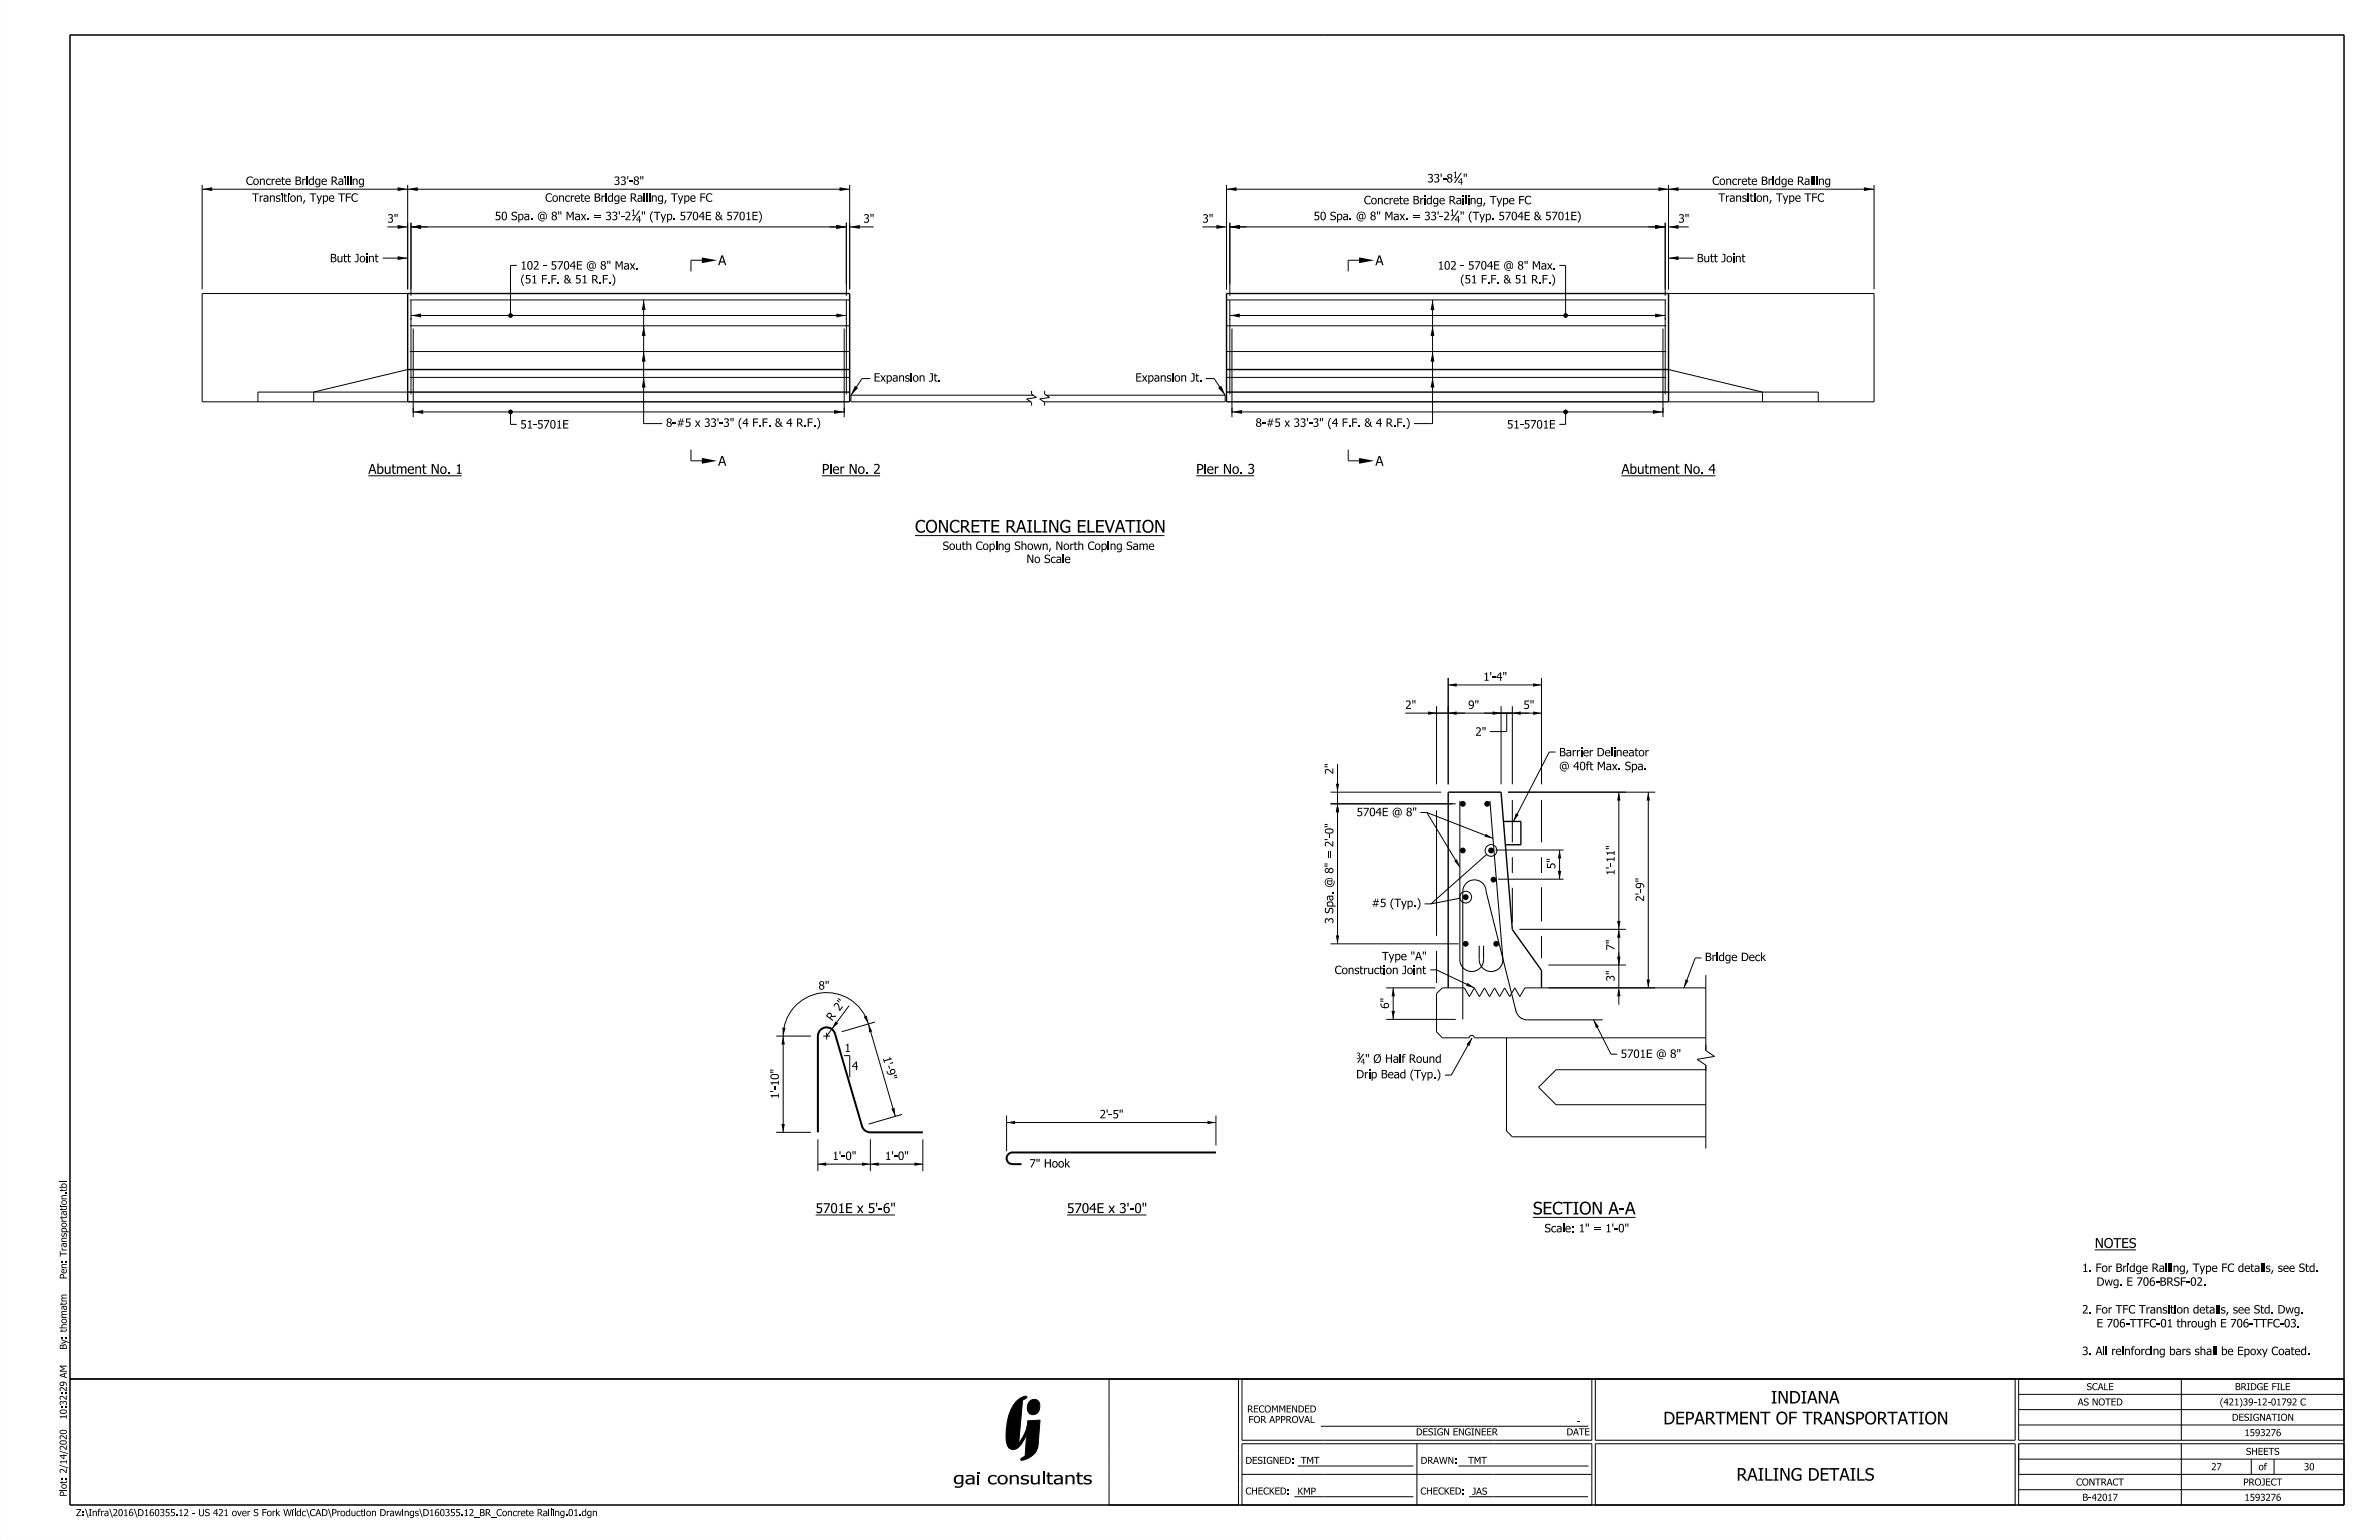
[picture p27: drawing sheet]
<svg xmlns="http://www.w3.org/2000/svg" width="864mm" height="559mm" viewBox="0 0 864 559" stroke-linecap="round" stroke-linejoin="round" font-family="sans-serif">
<defs><g id="words">
<g font-size="4.6">
<text x="332.2" y="193.3">CONCRETE RAILING ELEVATION</text>
<text x="556.4" y="440.7">SECTION A-A</text>
<text x="642.9" y="509.3">INDIANA</text>
<text x="603.8" y="516.8">DEPARTMENT OF TRANSPORTATION</text>
<text x="630.4" y="537.3">RAILING DETAILS</text>
</g>
<text font-size="4.5" x="346" y="538.6">gai consultants</text>
<g font-size="3.6">
<text x="260.7" y="96.2">A</text>
<text x="499.3" y="96.2">A</text>
<text x="133.7" y="171.9">Abutment No. 1</text>
<text x="260.7" y="169">A</text>
<text x="298.3" y="171.9">Pier No. 2</text>
<text x="434.2" y="171.9">Pier No. 3</text>
<text x="499.3" y="169">A</text>
<text x="588.6" y="171.9">Abutment No. 4</text>
<text x="296.1" y="440.2">5701E x 5'-6&quot;</text>
<text x="387.3" y="440.2">5704E x 3'-0&quot;</text>
<text x="760.4" y="452.8">NOTES</text>
</g>
<g font-size="3">
<text x="89.3" y="67.1">Concrete Bridge Railing</text>
<text x="222.9" y="67.1">33'-8&quot;</text>
<text x="518.1" y="66.2">33'-8</text>
<text x="621.6" y="67.1">Concrete Bridge Railing</text>
<text x="91.5" y="73.2">Transition, Type TFC</text>
<text x="197.9" y="73.2">Concrete Bridge Railing, Type FC</text>
<text x="495.1" y="74.1">Concrete Bridge Railing, Type FC</text>
<text x="623.8" y="73.2">Transition, Type TFC</text>
<text x="179.6" y="79.9">50 Spa. @ 8&quot; Max. = 33'-2</text>
<text x="232.7" y="79.9">&quot; (Typ. 5704E &amp; 5701E)</text>
<text x="476.9" y="79.9">50 Spa. @ 8&quot; Max. = 33'-2</text>
<text x="530" y="79.9">&quot; (Typ. 5704E &amp; 5701E)</text>
<text x="119.8" y="95.2">Butt Joint</text>
<text x="616" y="95.2">Butt Joint</text>
<text x="188.9" y="97.8">102 - 5704E @ 8&quot; Max.</text>
<text x="521.9" y="97.8">102 - 5704E @ 8&quot; Max.</text>
<text x="188.9" y="102.9">(51 F.F. &amp; 51 R.F.)</text>
<text x="530.1" y="102.9">(51 F.F. &amp; 51 R.F.)</text>
<text x="317.2" y="138.5">Expansion Jt.</text>
<text x="412.1" y="138.5">Expansion Jt.</text>
<text x="188.9" y="155.5">51-5701E</text>
<text x="241.8" y="154.9">8-#5 x 33'-3&quot; (4 F.F. &amp; 4 R.F.)</text>
<text x="455.8" y="154.9">8-#5 x 33'-3&quot; (4 F.F. &amp; 4 R.F.)</text>
<text x="547.1" y="155.5">51-5701E</text>
<text x="342.2" y="199.6">South Coping Shown, North Coping Same</text>
<text x="372.6" y="204.3">No Scale</text>
<text x="538.4" y="247">1'-4&quot;</text>
<text x="533" y="257.3">9&quot;</text>
<text x="566" y="274.4">Barrier Delineator</text>
<text x="566" y="279.5">@ 40ft Max. Spa.</text>
<text x="492.5" y="296.2">5704E @ 8&quot;</text>
<text x="484" y="304.2" transform="rotate(-90 484 304.2)">- &quot;</text>
<text x="586.1" y="317.7" transform="rotate(-90 586.1 317.7)">1'11&quot;</text>
<text x="586.1" y="314.5" transform="rotate(-90 586.1 314.5)">-</text>
<text x="596.8" y="324" transform="rotate(-90 596.8 324)">- &quot;</text>
<text x="497.9" y="329.1">#5 (Typ.)</text>
<text x="484" y="335.2" transform="rotate(-90 484 335.2)">3 Spa.@ 8&quot;= 2'0</text>
<text x="484.5" y="353.5">Construction Joint</text>
<text x="501.7" y="348.4">Type &quot;A&quot;</text>
<text x="618.9" y="348.7">Bridge Deck</text>
<text x="297.1" y="359.1">8&quot;</text>
<text x="302.1" y="370.7" transform="rotate(-54 302.1 370.7)">R</text>
<text x="304.8" y="367" transform="rotate(-54 304.8 367)">2 &quot;</text>
<text x="504.2" y="366" transform="rotate(-90 504.2 366)">6&quot;</text>
<text x="306.6" y="381.7">1</text>
<text x="320.4" y="383.8" transform="rotate(74 320.4 383.8)">1 '-9 &quot;</text>
<text x="588.3" y="383.9">5701E @ 8&quot;</text>
<text x="309.3" y="388.2">4</text>
<text x="495.5" y="385.6">&quot; Ø Half Round</text>
<text x="282.8" y="395.6" transform="rotate(-90 282.8 395.6)">-</text>
<text x="492.3" y="391.3">Drip Bead (Typ.)</text>
<text x="282.8" y="398.8" transform="rotate(-90 282.8 398.8)">1'10&quot;</text>
<text x="399.2" y="405.8">2'-5&quot;</text>
<text x="302.2" y="420.9">1'-0&quot;</text>
<text x="321.3" y="420.9">1'-0&quot;</text>
<text x="373.7" y="423.6">7&quot; Hook</text>
<text x="560.7" y="447.2">Scale: 1&quot; = 1'-0&quot;</text>
<text x="755.8" y="461.5">1. For Bridge Railing, Type FC details, see Std.</text>
<text x="760.4" y="466.6">Dwg. E 706-BRSF-02.</text>
<text x="755.8" y="476.6">2. For TFC Transition details, see Std. Dwg.</text>
<text x="760.4" y="481.7">E 706-TTFC-01 through E 706-TTFC-03.</text>
<text x="755.8" y="491.7">3. All reinforcing bars shall be Epoxy Coated.</text>
</g>
<g font-size="2.5">
<text x="24.2" y="432.4" transform="rotate(-90 24.2 432.4)">t l</text>
<text x="24.2" y="442.3" transform="rotate(-90 24.2 442.3)">t to</text>
<text x="24.2" y="447.4" transform="rotate(-90 24.2 447.4)">pora in.b</text>
<text x="24.2" y="452.7" transform="rotate(-90 24.2 452.7)">a</text>
<text x="24.2" y="464.1" transform="rotate(-90 24.2 464.1)">Pen:Tr ns</text>
<text x="24.2" y="472.5" transform="rotate(-90 24.2 472.5)">m</text>
<text x="24.2" y="489.7" transform="rotate(-90 24.2 489.7)">By:t omat</text>
<text x="24.2" y="505" transform="rotate(-90 24.2 505)">2</text>
<text x="754.3" y="510">AS NOTED</text>
<text x="757.5" y="504.4">SCALE</text>
<text x="805.8" y="510">(421)39-12-01792 C</text>
<text x="811.3" y="504.4">BRIDGE FILE</text>
<text x="24.2" y="515.1" transform="rotate(-90 24.2 515.1)">10: 2: 9 AM</text>
<text x="24.2" y="510" transform="rotate(-90 24.2 510)">3</text>
<text x="452.8" y="512.5">RECOMMENDED</text>
<text x="810.2" y="515.5">DESIGNATION</text>
<text x="453.2" y="516.3">FOR APPROVAL</text>
<text x="514" y="520.8">DESIGN ENGINEER</text>
<text x="568.7" y="520.8">DATE</text>
<text x="572.2" y="516.8">-</text>
<text x="814.8" y="521.1">1593276</text>
<text x="24.2" y="526.3" transform="rotate(-90 24.2 526.3)">2</text>
<text x="815.3" y="527.9">SHEETS</text>
<text x="24.2" y="531.4" transform="rotate(-90 24.2 531.4)">1</text>
<text x="452.1" y="531.2">DESIGNED: NRT</text>
<text x="472.2" y="531.2">TMT</text>
<text x="515.7" y="531.2">DRAWN:</text>
<text x="533" y="531.2">TMT</text>
<text x="802.7" y="533.5">27</text>
<text x="819.9" y="533.5">of</text>
<text x="836.4" y="533.5">30</text>
<text x="753.6" y="539">CONTRACT</text>
<text x="814.3" y="539">PROJECT</text>
<text x="24.2" y="543.1" transform="rotate(-90 24.2 543.1)">Plt</text>
<text x="24.2" y="540.3" transform="rotate(-90 24.2 540.3)">o :2/ 4/ 020</text>
<text x="452.1" y="542.3">CHECKED: KMP</text>
<text x="515.6" y="542.3">CHECKED: KMP</text>
<text x="534.4" y="542.4">JAS</text>
<text x="756" y="544.6">B-42017</text>
<text x="814.8" y="544.6">1593276</text>
<text x="27.6" y="550.1">Z:\Infra\2016\D160355.12 - US 421 over S Fork Wildc\CAD\Production Drawings\D160355.12_BR_Concrete Railing.01.dgn</text>
</g>
<g font-size="2.4">
<text x="527.4" y="64.7">1</text>
<text x="529.2" y="67.1">4</text>
<text x="229.1" y="78.4">1</text>
<text x="230.9" y="80.8">4</text>
<text x="526.3" y="78.4">1</text>
<text x="528.1" y="80.8">4</text>
</g>
<g font-size="2.1">
<text x="492.3" y="384.1">3</text>
<text x="493.9" y="386.3">4</text>
</g>
</g></defs>
<g fill="none" stroke="#000" stroke-width=".36">
<path d="M471.1 12.7h379.8v533.4h-825.5v-18.7M471.1 12.7h-445.7v514.7M471.1 12.7h-445.7v487.7M542.2 12.7h308.7v487.7h-825.5M73.4 67.1v37.9M73.4 68.7h235M148 67.1v37.9M232.1 76.4l-2.4 3.7M308.4 67.1v37.9M445.2 67.1v37.9M445.2 68.7h235.1M529.3 76.4l-2.4 3.7"/>
<path d="M530.5 62.7l-2.5 3.7M605.7 67.1v37.9M680.3 67.1v37.9M138.9 93.7h9.1M140.7 82.3h7.3M149.2 80.8v26.5M149.2 82.3h158M187.6 96.3h-2.3v18.2M254.9 94.4h-4.1v4.1M307.2 80.8v26.5M308.4 82.3h8.8M436.5 82.3h8.7"/>
<path d="M446.4 82.3h158.1M446.4 80.8v26.5M493.5 94.4h-4.1v4.1M566.1 96.3h2.2v18.2M604.5 80.8v26.5M605.7 82.3h7.3M605.7 93.7h9.1M148 106.5h-74.6v39.3h74.6M148.8 108.8h159.6M148.8 118.2h159.6M149.2 108.9v34.2M149.2 114.5h158"/>
<path d="M150 119.2v32.2M233.6 108.8v44.9h6.8M233.6 118.2v2.2M306.5 119.2v32.2M307.2 108.9v34.2M445.2 118.2h159.7M445.2 108.8h159.7M446.4 108.9v34.2M446.4 114.5h158.1M447.2 119.2v32.2M520 108.8v44.9h-6.7M520 118.2v2.2"/>
<path d="M603.7 119.2v32.2M604.5 108.9v34.2M605.7 106.5h74.6v39.3h-74.6M148 134.1l-34.1 8.2v3.5M148.8 136.9h159.6M148.8 127.6h159.6M233.6 127.6v3.7M233.6 136.9v2.3M315.9 137.4h-3l-4 6M437.7 137.4h3.1l3.9 6M445.2 136.9h159.7M445.2 127.6h159.7"/>
<path d="M520 127.6v3.7M520 136.9v2.3M605.7 134.1l34.1 8.2v3.5M148 142.3h-54.4v3.5M150 149.5h156.5M185.3 149.5v4.5h2.3M308.9 143.4v2.4h65.3M308.9 143.4h66.2M374.5 141.8v1.2l1.7 1.2-3.5 .6 1.8 1.2v1.2M379.2 141.8v1.2l1.8 1.2-3.6 .6 1.8 1.2v1.2M379.8 143.4h64.9M444.7 143.4v2.4h-65.8"/>
<path d="M447.2 149.5h156.5M568.3 149.5v4.5h-2.2M605.7 142.3h54.3v3.5M133.7 172.6h33.9M250.8 163.2v4h4.1M298.3 172.6h21.2M434.2 172.6h21.1M489.4 163.2v4h4.1M588.6 172.6h34.1M332.1 194.3h90.6M510.1 258.8h49.5M521.5 256.2v28.4"/>
<path d="M525.7 246v38.6M525.7 248.5h33.9M544.9 256.2v28.4M546.9 258.8v6.7h-6.1M549 256.2v28.4M559.6 246v38.6M485.5 277.2v65.3M564.7 272.9h-2.3l-13 25.2M483 287.4h40.2M483 291.7h45.5M515.7 294.8h2.2M517.9 294.8l12 19.9"/>
<path d="M517.9 294.8l24.1 9.4M521.5 294v45.6M547.4 287.4h53.5M549 290.3v15.4M559.6 290.3v15.3M587.7 287.4v71.1M598.3 287.4v71.1M539.7 310l-20.2 18M542.9 308.4h24.7M543.8 319h23.8M549 311v5.8M559.6 311v5.8"/>
<path d="M566.1 308.4v10.6M517.2 328h2.3M530 325.9l-10.5 2.1M549 322.2v12.6M551.5 337.2h38.7M559.6 321.9v12.4M559.6 339.6v8.1M483 342.5h46.5M503.2 358.5h17.9M505.7 358.5v11.4M519.2 351.9h2.3l13.7 6.6M521.5 345.1v11.6"/>
<path d="M535.2 358.5l-1.8 3.1-1.8-3.1h-8l-2.1 2v13.9l2.1 2.2h9.8a.92 .92 0 0 1 .9-.9 .92 .92 0 0 1 .9 .9h84M535.2 358.5l1.8 3.1 1.9-3.1 1.8 3.1 1.8-3.1 1.9 3.1 1.8-3.1 1.8 3.1 1.9-3.1 1.8 3.1 1.8-3.1h65.7M562.1 350.2h28.1M587.7 359v5.6M617.7 347.6h-2.3l-4.1 10.9M619.2 353.8v27.4l3.2 2.1-6.3 1.1 3.1 2.1v30.2M281.8 376h12.6M298.8 376h2.5M300.1 374.8v2.4M308.2 364.9l-8.1 11.1M317.7 370.8l-12.1 3.6M503.2 369.9h25.3"/>
<path d="M534.4 376.6l-7.6 13.5h-2.3M546.9 376.5v33.9l2.1 2.1h70.2M578.5 370.1l6.3 12.4h2.3M306.4 383h2.1v7.9M495 382.4l-2.1 3.2M619.2 388.2h-54.3l-6.4 6.3 6.4 6.4h54.3M281.8 410.9h12.6M296.9 413.4v11.6M315.9 413.4v11.6M325 405.1l-9.8-33.6a15.8 15.8 0 0 0-17.3-11.2 15.8 15.8 0 0 0-13.6 15.7v34.9M327.4 404.4l-12.1 3.5M335 413.4v11.6"/>
<path d="M365.4 407.3h76M365.4 404.8v13M441.4 404.8v10.8M21.6 428.9h2.6M296.9 422.4h38.1M296.1 440.9h28.8M387.3 440.9h28.8M556.4 441.7h37.3M760.4 453.5h15M763.7 488.5v3.2M25.4 500.4h.1M369.1 508.4l1.4-1.1a1.79 1.79 0 0 1 2.3-.4l-1.6 1.2-1.4 15.3a12.8 12.8 0 0 0 3.3-7.9l4.4-.2-.7 9.1a6.6 6.6 0 0 1-6.2 5.4 1.07 1.07 0 0 1 1-1.1l.5-.4 .7-7.6-2.1 3.3a2.84 2.84 0 0 1-4.7 1 17 17 0 0 1 .1-10.9l1.1-3z"/>
<path d="M373.9 508.3a2.19 2.19 0 0 1 2.8-.2 2.19 2.19 0 0 1 .7 2.7 2.32 2.32 0 0 1-2.7 2.5 2.32 2.32 0 0 1-1.7-3.3zM402.6 500.4h47v45.7h-47zM479.5 517.5h97.1M542.2 500.4h35.6v22.2h-127v-22.2h20.3h-445.7v27M579.1 500.4h152.4v22.2h-152.4zM732.8 511.5h118.1M732.8 506h118.1M732.8 517.1h118.1M732.8 500.4h118.1v22.2h-118.1zM791.8 500.4v22.2M450.8 535h127.1M471.1 532h42"/>
<path d="M514.3 523.9v22.2M529.4 532h47.2M579.1 523.9h152.4v22.2h-152.4zM732.8 523.9h118.1v22.2h-118.1zM732.8 523.9v11.1h118.1M732.8 529.4h118.1M791.8 523.9v22.2M817.2 529.4v5.6M825.5 529.4v5.6M21.6 540.7h2.6M107.2 547.5v2.6M200.1 547.5v2.6"/>
<path d="M471.1 543.1h42M533.3 543.1h43.2M577.8 546.1l.1-22.2h-127.1v22.2h20.3M732.8 540.6h118.1"/>
<circle cx="541.3" cy="308.6" r="2.12"/>
<circle cx="532.1" cy="325.5" r="2.14"/>
</g>
<g fill="#000">
<path d="M73.4 68.7l3.6-.8v1.4zM144.4 67.9l3.6 .8-3.6 .6zM148 68.7l3.7-.8v1.4zM304.8 67.9l3.6 .8-3.6 .6zM445.2 68.7l3.7-.8v1.4zM602 67.9l3.7 .8-3.7 .6zM605.7 68.7l3.6-.8v1.4zM676.6 67.9l3.7 .8-3.7 .6zM144.4 81.6l3.6 .7-3.6 .7zM144.4 93l3.6 .7-3.6 .7zM149.2 82.3l3.7-.7v1.4zM254.8 93.4l5.5 1-5.5 1.1z"/>
<path d="M303.6 81.6l3.6 .7-3.6 .7zM308.4 82.3l3.7-.7v1.4zM441.6 81.6l3.6 .7-3.6 .7zM446.4 82.3l3.7-.7v1.4zM493.4 93.4l5.5 1-5.5 1.1zM600.8 81.6l3.7 .7-3.7 .7zM605.7 82.3l3.6-.7v1.4zM605.7 93.7l3.6-.7v1.4zM149.2 114.5l3.7-.7v1.4zM233.6 108.8l.8 3.7h-1.4zM303.6 113.8l3.6 .7-3.6 .7zM446.4 114.5l3.7-.7v1.4z"/>
<path d="M520 108.8l.7 3.7h-1.4zM600.8 113.8l3.7 .7-3.7 .7zM233.6 118.2l.8 3.7h-1.4zM233.6 127.6l.8 3.6h-1.4zM442.2 140.8l1.1-.8 1.4 3.4zM520 118.2l.7 3.7h-1.4zM520 127.6l.7 3.6h-1.4zM150 149.5l3.6-.7v1.4zM233.6 136.9l.8 3.7h-1.4zM302.8 148.8l3.7 .7-3.7 .7zM310.3 140l1.2 .8-2.6 2.6zM447.2 149.5l3.7-.7v1.4z"/>
<path d="M520 136.9l.7 3.7h-1.4zM600 148.8l3.7 .7-3.7 .7zM254.8 166.2l5.5 1-5.5 1.1zM493.4 166.2l5.5 1-5.5 1.1zM518.4 258.2l3.1 .6-3.1 .6zM525.7 248.5l3.1-.6v1.3zM525.7 258.8l3.1-.6v1.2zM541.8 258.2l3.1 .6-3.1 .6zM549 258.8l3.1-.6v1.2zM556.5 258.2l3.1 .6-3.1 .6zM556.5 247.9l3.1 .6-3.1 .7zM485.5 291.7l.6 3h-1.2z"/>
<path d="M484.9 284.4h1.2l-.6 3zM550.2 295.1l1.1 .6-1.9 2.4zM587.7 287.4l.6 3.1h-1.3zM598.3 287.4l.6 3.1h-1.2zM527.9 312.4l1-.6 1 2.9zM539.4 302.5l2.6 1.7-3.1-.5zM566.1 308.4l.6 3.1h-1.2zM565.5 316h1.2l-.6 3zM484.9 339.4h1.2l-.6 3.1zM587 334.2h1.3l-.6 3zM532.7 356.6l2.5 1.9-3-.8zM587 347.1h1.3l-.6 3.1z"/>
<path d="M587.7 337.2l.6 3.1h-1.3zM597.7 355.4h1.2l-.6 3.1zM611.8 355.4l1.2 .4-1.7 2.7zM284.3 376l.6 3h-1.2zM284 372.9l1.2 .1-.9 3zM303.3 370.6l1 .7-2.4 2.1zM313.5 368.9l1.1-.4 .6 3zM315.2 371.5l1.5 2.8-1.2 .3zM505.7 358.5l.7 3h-1.3zM505.1 366.8h1.3l-.7 3.1zM534.4 376.6l-1 3-1.1-.6zM578.5 370.1l1.9 2.4-1.1 .6z"/>
<path d="M587.7 358.5l.6 3h-1.3zM283.7 407.8h1.2l-.6 3.1zM323.6 402.3l1.1-.3 .3 3.1zM365.4 407.3l3.1-.6v1.2zM438.3 406.7l3.1 .6-3.1 .6zM296.9 422.4l3-.6v1.3zM312.9 421.8l3 .6-3 .7zM315.9 422.4l3.1-.6v1.3zM332 421.8l3 .6-3 .7z"/>
<path d="M112.5 65a1.12 1.12 0 0 0-.5 1.4 1.12 1.12 0 0 0 1.5 .5l.4 .2v-3.2h-.3v1zM112.6 65.3l1-.1v1.4a.75 .75 0 0 1-1.1 0 .75 .75 0 0 1 0-1.1z" fill-rule="evenodd"/>
<path d="M140.9 77.9a.9 .9 0 0 1 1.3-.2 .9 .9 0 0 1 .2 1.3l-.3 .1a1 1 0 0 1 .3 1.5 1 1 0 0 1-1.5 .1v-.4a.74 .74 0 0 0 1.1 .2 .74 .74 0 0 0 0-1.1l-.5-.1v-.3a.56 .56 0 0 0 .6-.4 .56 .56 0 0 0-.3-.7 .56 .56 0 0 0-.7 .3z" fill-rule="evenodd"/>
<path d="M143.2 77.6h.4l-.1 1.2h-.2z" fill-rule="evenodd"/>
<path d="M143.9 77.6h.5l-.1 1.2h-.3z" fill-rule="evenodd"/>
<path d="M202.6 76.7h.4v1.2h-.3z" fill-rule="evenodd"/>
<path d="M203.4 76.7h.4l-.1 1.2h-.3z" fill-rule="evenodd"/>
<path d="M220.9 71.2a1.1 1.1 0 0 0-.3 1.5 1.1 1.1 0 0 0 1.5 .3l.4 .2v-3.2h-.4v1l-.7-.1zM221.2 71.4l.9-.1v1.3a.74 .74 0 0 1-1 .1 .74 .74 0 0 1 0-1.1z" fill-rule="evenodd"/>
<path d="M224.6 76.7h.4v1.2h-.3z" fill-rule="evenodd"/>
<path d="M227.6 63.9h.5l-.1 1.2h-.2z" fill-rule="evenodd"/>
<path d="M232.4 63.9h.4l-.1 1.2h-.3z" fill-rule="evenodd"/>
<path d="M232.9 76.7h.5l-.1 1.2h-.3z" fill-rule="evenodd"/>
<path d="M233.1 63.9h.5l-.1 1.2h-.3z" fill-rule="evenodd"/>
<path d="M233.7 76.7h.5l-.1 1.2h-.3z" fill-rule="evenodd"/>
<path d="M275.3 76.7h.5a3 3 0 0 1 0 4.1h-.5a2.77 2.77 0 0 0 0-4.1z" fill-rule="evenodd"/>
<path d="M313.7 77.9a.9 .9 0 0 1 1.3-.2 .9 .9 0 0 1 .1 1.3l-.2 .1a.99 .99 0 0 1 .4 1.5 .99 .99 0 0 1-1.5 .2l-.2-.5a.74 .74 0 0 0 1.1 .2 .74 .74 0 0 0 .1-1.1l-.5-.1v-.3a.56 .56 0 0 0 .6-.4 .56 .56 0 0 0-.3-.7 .56 .56 0 0 0-.7 .3z" fill-rule="evenodd"/>
<path d="M315.9 77.6h.5l-.1 1.2h-.2z" fill-rule="evenodd"/>
<path d="M316.7 77.6h.5l-.1 1.2h-.3z" fill-rule="evenodd"/>
<path d="M436.8 77.9a.9 .9 0 0 1 1.2-.2 .9 .9 0 0 1 .2 1.3l-.3 .1a1.01 1.01 0 0 1 .4 1.6 1.01 1.01 0 0 1-1.6 0v-.4a.74 .74 0 0 0 1.1 .2 .74 .74 0 0 0 .1-1.1l-.6-.1v-.3a.56 .56 0 0 0 .7-.3 .56 .56 0 0 0-.3-.7 .56 .56 0 0 0-.7 .2l-.2 .1z" fill-rule="evenodd"/>
<path d="M439 77.6h.5l-.1 1.2h-.3z" fill-rule="evenodd"/>
<path d="M439.8 77.6h.4v1.2h-.3z" fill-rule="evenodd"/>
<path d="M499.8 76.7h.5l-.1 1.2h-.3z" fill-rule="evenodd"/>
<path d="M500.6 76.7h.5l-.2 1.2h-.2z" fill-rule="evenodd"/>
<path d="M518.3 72a1.13 1.13 0 0 0-.5 1.4 1.13 1.13 0 0 0 1.5 .6l.5 .1v-3.2h-.4v1zM518.4 72.4l1-.2v1.4a.74 .74 0 0 1-1.1 0 .74 .74 0 0 1 0-1.1z" fill-rule="evenodd"/>
<path d="M521.8 76.7h.5l-.1 1.2h-.3z" fill-rule="evenodd"/>
<path d="M522.9 63h.5l-.1 1.2h-.3z" fill-rule="evenodd"/>
<path d="M530.2 76.7h.4l-.1 1.2h-.2z" fill-rule="evenodd"/>
<path d="M531 76.7h.4l-.1 1.2h-.3z" fill-rule="evenodd"/>
<path d="M531.3 63h.4v1.2h-.3z" fill-rule="evenodd"/>
<path d="M532.1 63h.4l-.1 1.2h-.2z" fill-rule="evenodd"/>
<path d="M572.6 76.7h.5a3 3 0 0 1 0 4.1h-.5a2.85 2.85 0 0 0 0-4.1z" fill-rule="evenodd"/>
<path d="M609.6 77.9a.9 .9 0 0 1 1.2-.2 .9 .9 0 0 1 .2 1.3l-.3 .1a1 1 0 0 1 .4 1.5 1 1 0 0 1-1.6 .1v-.4a.74 .74 0 0 0 1.1 .2 .74 .74 0 0 0 0-1.1l-.5-.1v-.3a.55 .55 0 0 0 .7-.3 .55 .55 0 0 0-.3-.7 .55 .55 0 0 0-.7 .2l-.2 .1z" fill-rule="evenodd"/>
<path d="M611.8 77.6h.4v1.2h-.3z" fill-rule="evenodd"/>
<path d="M612.6 77.6h.4l-.1 1.2h-.2z" fill-rule="evenodd"/>
<path d="M644.6 65.1a1.13 1.13 0 0 0-.3 1.4 1.13 1.13 0 0 0 1.3 .5l.6 .1v-3.2h-.4v1l-.7-.1zM644.9 65.3l.9-.1v1.4a.75 .75 0 0 1-1.1 0 .75 .75 0 0 1 .1-1.1z" fill-rule="evenodd"/>
<path d="M220.4 94.7h.4l-.1 1.1h-.2z" fill-rule="evenodd"/>
<path d="M221.2 94.7h.4l-.1 1.1h-.2z" fill-rule="evenodd"/>
<path d="M236.7 76.7h.5a2.77 2.77 0 0 0 0 4.1h-.5a3 3 0 0 1 0-4.1z" fill-rule="evenodd"/>
<path d="M533.9 76.7h.5a2.85 2.85 0 0 0 0 4.1h-.5a3 3 0 0 1 0-4.1z" fill-rule="evenodd"/>
<path d="M553.4 94.7h.4l-.1 1.1h-.2z" fill-rule="evenodd"/>
<path d="M554.1 94.7h.5l-.1 1.1h-.3z" fill-rule="evenodd"/>
<path d="M189.9 99.7h.5a2.74 2.74 0 0 0 0 4 1.7 1.7 0 0 1-1.2-1.7l.1-1.2z" fill-rule="evenodd"/>
<path d="M222.1 99.7h.5a2.99 2.99 0 0 1 0 4h-.5a2.73 2.73 0 0 0 0-4z" fill-rule="evenodd"/>
<path d="M531.1 99.7h.4a2.74 2.74 0 0 0 0 4 1.7 1.7 0 0 1-1.2-1.7l.1-1.2z" fill-rule="evenodd"/>
<path d="M563.3 99.7h.4a2.99 2.99 0 0 1 0 4h-.4a2.73 2.73 0 0 0 0-4z" fill-rule="evenodd"/>
<path d="M260.4 151.7h.4v1.2h-.3z" fill-rule="evenodd"/>
<path d="M265.1 151.7h.5l-.1 1.2h-.3z" fill-rule="evenodd"/>
<path d="M265.9 151.7h.4l-.1 1.2h-.2z" fill-rule="evenodd"/>
<path d="M268.9 151.7h.4a2.8 2.8 0 0 0 0 4 1.63 1.63 0 0 1-1.2-1.7l.1-1.1z" fill-rule="evenodd"/>
<path d="M296.5 151.7h.5a2.99 2.99 0 0 1 0 4h-.5a2.73 2.73 0 0 0 0-4z" fill-rule="evenodd"/>
<path d="M474.4 151.7h.5l-.1 1.2h-.3z" fill-rule="evenodd"/>
<path d="M479.1 151.7h.5l-.1 1.2h-.3z" fill-rule="evenodd"/>
<path d="M479.9 151.7h.4l-.1 1.2h-.2z" fill-rule="evenodd"/>
<path d="M482.8 151.7h.5a2.74 2.74 0 0 0 0 4h-.5a3.1 3.1 0 0 1 0-4z" fill-rule="evenodd"/>
<path d="M510.5 151.7h.5a2.99 2.99 0 0 1 0 4h-.5a2.73 2.73 0 0 0 0-4z" fill-rule="evenodd"/>
<path d="M137 168.2v3.7l.4-.1a1.32 1.32 0 0 0 1.8-1 1.32 1.32 0 0 0-1.4-1.5l-.4 .2v-1.3zM137.4 169.9a.81 .81 0 0 1 1.2-.1 .81 .81 0 0 1 .1 1.1 .79 .79 0 0 1-1.3 .6z" fill-rule="evenodd"/>
<path d="M591.9 168.2v3.7l.4-.1a1.34 1.34 0 0 0 1.8-1 1.34 1.34 0 0 0-1.3-1.6l-.5 .3v-1.3zM592.3 169.9a.83 .83 0 0 1 1.2-.1 .83 .83 0 0 1 .1 1.1 .82 .82 0 0 1-1.3 .6z" fill-rule="evenodd"/>
<path d="M350.8 196.4h.4v1.1a.78 .78 0 0 1 .9-.3 .78 .78 0 0 1 .5 .8v1.6h-.4v-1.3a.56 .56 0 0 0-.3-.7 .56 .56 0 0 0-.7 .2v1.8h-.4z" fill-rule="evenodd"/>
<path d="M370.8 196.4h.4v1.1a.78 .78 0 0 1 .9-.3 .78 .78 0 0 1 .5 .8v1.6h-.4v-1.3a.56 .56 0 0 0-.3-.7 .56 .56 0 0 0-.7 .2v1.8h-.4z" fill-rule="evenodd"/>
<path d="M391.4 196.4h.4v1.1a.78 .78 0 0 1 .9-.3 .78 .78 0 0 1 .5 .8v1.6h-.3v-1.3a.56 .56 0 0 0-.4-.7 .56 .56 0 0 0-.7 .2v1.8h-.4z" fill-rule="evenodd"/>
<path d="M510.4 254.3a1.14 1.14 0 0 1 1.6 .6 1.14 1.14 0 0 1-.7 1.5l-.6 .5h1.5v.3h-1.8v-.4a1.88 1.88 0 0 0 1.1-2.2l-1.1 .2z" fill-rule="evenodd"/>
<path d="M512.7 254.1h.4l-.1 1.2h-.3z" fill-rule="evenodd"/>
<path d="M513.4 254.1h.5l-.1 1.2h-.3z" fill-rule="evenodd"/>
<path d="M535.5 254.1h.4l-.1 1.2h-.2z" fill-rule="evenodd"/>
<path d="M536.3 254.1h.4l-.1 1.2h-.3z" fill-rule="evenodd"/>
<path d="M540.9 243.8h.5l-.1 1.2h-.3z" fill-rule="evenodd"/>
<path d="M545.6 243.8h.5l-.1 1.2h-.3z" fill-rule="evenodd"/>
<path d="M546.4 243.8h.5l-.1 1.2h-.3z" fill-rule="evenodd"/>
<path d="M546.8 258.7l.2 .2z" fill-rule="evenodd"/>
<path d="M553.4 254.2h1.7v.4h-1.3v.8a1.06 1.06 0 0 1 1.3 1.3 1.06 1.06 0 0 1-1.8 .4v-.4a.76 .76 0 0 0 1.1 .2 .76 .76 0 0 0 .1-1.1 .76 .76 0 0 0-1.1 0z" fill-rule="evenodd"/>
<path d="M555.6 254.1h.4l-.1 1.2h-.3z" fill-rule="evenodd"/>
<path d="M556.3 254.1h.5l-.1 1.2h-.3z" fill-rule="evenodd"/>
<path d="M480.8 277.2l1.2 .1v.3l-1.2 .1z" fill-rule="evenodd"/>
<path d="M480.8 278l1.2 .1v.3h-1.2z" fill-rule="evenodd"/>
<path d="M481.1 279.3a1.97 1.97 0 0 1 2.6 1.1v-1.5h.3v1.8h-.4a1.9 1.9 0 0 0-2.3-1.1l.2 1.1h-.4l-.2-.8z" fill-rule="evenodd"/>
<path d="M535.9 264.1a1.1 1.1 0 0 1 1.6 .3 1.1 1.1 0 0 1-.6 1.6l-.7 .6h1.5v.4h-1.9v-.4a1.87 1.87 0 0 0 1.1-2.3l-1 .2z" fill-rule="evenodd"/>
<path d="M538.1 263.8h.5l-.2 1.2h-.2z" fill-rule="evenodd"/>
<path d="M538.9 263.8h.4l-.1 1.2h-.3z" fill-rule="evenodd"/>
<path d="M576.2 276.5a.54 .54 0 0 1 .5-.3 .54 .54 0 0 1 .4 .4 .5 .5 0 0 0-.6 .1 .5 .5 0 0 0-.2 .5h.7v.3h-.6v2h-.4v-2h-.3v-.3h.3z" fill-rule="evenodd"/>
<path d="M480.8 298.9l1.2 .1v.3l-1.2 .1z" fill-rule="evenodd"/>
<path d="M480.8 299.7l1.2 .1v.3l-1.2 .1z" fill-rule="evenodd"/>
<path d="M512.9 293h.5l-.1 1.2h-.3z" fill-rule="evenodd"/>
<path d="M513.7 293h.4v1.2h-.3z" fill-rule="evenodd"/>
<path d="M480.8 313.3l1.2 .1v.3h-1.2z" fill-rule="evenodd"/>
<path d="M480.8 314l1.2 .1v.3l-1.2 .1z" fill-rule="evenodd"/>
<path d="M480.8 304.4l1.2 .1v.3l-1.2 .1z" fill-rule="evenodd"/>
<path d="M481.1 315.2a.87 .87 0 0 0 0 1.3 .87 .87 0 0 0 1.3-.1 .91 .91 0 0 0 1.4 .2 .91 .91 0 0 0 0-1.4 .91 .91 0 0 0-1.4 .2l-.1-.1a.77 .77 0 0 0-1.2-.1zM481.1 315.9a.55 .55 0 0 1 1.1 0 .55 .55 0 0 1-1.1 0zM482.5 315.9a.63 .63 0 0 1 1.2 0 .63 .63 0 0 1-1.2 0z" fill-rule="evenodd"/>
<path d="M561.4 311.6l1.2 .1v.3h-1.2z" fill-rule="evenodd"/>
<path d="M561.4 312.3l1.2 .2v.2l-1.2 .1z" fill-rule="evenodd"/>
<path d="M561.6 313.3h.3v1.3h.8a1.05 1.05 0 0 1 1.3-1.3 1.05 1.05 0 0 1 .5 1.8h-.4a.75 .75 0 0 0 .2-1.1 .75 .75 0 0 0-1.1-.1 .75 .75 0 0 0-.1 1.1h-1.5z" fill-rule="evenodd"/>
<path d="M582.9 314.7l1.2 .1v.3l-1.2 .1z" fill-rule="evenodd"/>
<path d="M582.9 307l1.2 .1v.2l-1.2 .1z" fill-rule="evenodd"/>
<path d="M582.9 307.7l1.2 .1v.3l-1.2 .1z" fill-rule="evenodd"/>
<path d="M593.7 318.7l1.1 .1v.3l-1.1 .1z" fill-rule="evenodd"/>
<path d="M593.7 319.5l1.1 .1v.3h-1.1z" fill-rule="evenodd"/>
<path d="M505.5 326h.5a2.81 2.81 0 0 0 0 4 1.7 1.7 0 0 1-1.2-1.7l.1-1.2z" fill-rule="evenodd"/>
<path d="M514.4 326h.5a3.1 3.1 0 0 1 0 4h-.5a2.74 2.74 0 0 0 0-4z" fill-rule="evenodd"/>
<path d="M593.7 324.2l1.1 .1v.3l-1.1 .1z" fill-rule="evenodd"/>
<path d="M593.9 325.4a2.01 2.01 0 0 1 2.6 1.2v-1.6h.3v2h-.4a1.87 1.87 0 0 0-2.3-1.2l.2 1.1h-.4l-.2-.8z" fill-rule="evenodd"/>
<path d="M299.6 355.9h.5l-.1 1.2h-.2z" fill-rule="evenodd"/>
<path d="M300.4 355.9h.5l-.1 1.2h-.3z" fill-rule="evenodd"/>
<path d="M512.3 345.3h.4l-.1 1.1h-.3z" fill-rule="evenodd"/>
<path d="M513 345.3h.5l-.1 1.1h-.3z" fill-rule="evenodd"/>
<path d="M516.5 345.3h.4l-.1 1.1h-.3z" fill-rule="evenodd"/>
<path d="M517.2 345.3h.5l-.1 1.1h-.3z" fill-rule="evenodd"/>
<path d="M582.9 352.4l1.2 .1v.2l-1.2 .1z" fill-rule="evenodd"/>
<path d="M582.9 353.1l1.2 .1v.3l-1.2 .1z" fill-rule="evenodd"/>
<path d="M582.9 341.1l1.2 .1v.3l-1.2 .1z" fill-rule="evenodd"/>
<path d="M582.9 341.9l1.2 .1v.3l-1.2 .1z" fill-rule="evenodd"/>
<path d="M583.2 354.4l.2-.2a.71 .71 0 0 1 1 .5 1 1 0 0 1 1.6-.4 1 1 0 0 1 0 1.6h-.4a.74 .74 0 0 0 .2-1.1 .74 .74 0 0 0-1.1-.1l-.1 .6h-.3a.56 .56 0 0 0-.4-.7 .56 .56 0 0 0-.7 .4 .56 .56 0 0 0 .4 .7h-.5z" fill-rule="evenodd"/>
<path d="M583.1 342.8l3 1.3v.4l-2.7-1.4v1.6h-.3z" fill-rule="evenodd"/>
<path d="M624.4 346.6a1.12 1.12 0 0 0-.5 1.5 1.12 1.12 0 0 0 1.5 .5l.5 .1v-3.2h-.4v1zM624.5 347l1-.1v1.3a.75 .75 0 0 1-1.1 0 .75 .75 0 0 1 0-1.1z" fill-rule="evenodd"/>
<path d="M639.2 345.5h.4v1.9l.9-.9h.5l-.9 .9 1 1.3h-.5l-.8-1.1-.2 1.1h-.4z" fill-rule="evenodd"/>
<path d="M501.1 362.3l1.1 .1v.3l-1.1 .1z" fill-rule="evenodd"/>
<path d="M501.1 363.1h1.1v.3l-1.1 .1z" fill-rule="evenodd"/>
<path d="M279.6 395.9h1.2v.3l-1.2 .1z" fill-rule="evenodd"/>
<path d="M279.6 388.1l1.2 .1v.2l-1.2 .1z" fill-rule="evenodd"/>
<path d="M279.6 388.8l1.2 .1v.3l-1.2 .1z" fill-rule="evenodd"/>
<path d="M508.7 389.1a1.12 1.12 0 0 0-.5 1.5 1.12 1.12 0 0 0 1.5 .5l.5 .2v-3.2h-.4v1zM508.8 389.5l1-.1v1.3a.76 .76 0 0 1-1.1 .1 .76 .76 0 0 1 0-1.1z" fill-rule="evenodd"/>
<path d="M512.8 388.1h.4a2.74 2.74 0 0 0 0 4 1.7 1.7 0 0 1-1.2-1.7l.1-1.1z" fill-rule="evenodd"/>
<path d="M521.7 388.1h.4a2.99 2.99 0 0 1 0 4h-.4a2.81 2.81 0 0 0 0-4z" fill-rule="evenodd"/>
<path d="M608.8 380.7h.4l-.1 1.2h-.2z" fill-rule="evenodd"/>
<path d="M609.6 380.7h.4l-.1 1.2h-.3z" fill-rule="evenodd"/>
<path d="M304.7 417.7h.5l-.1 1.2h-.3z" fill-rule="evenodd"/>
<path d="M309.4 417.7h.5l-.1 1.2h-.3z" fill-rule="evenodd"/>
<path d="M310.2 417.7h.5l-.1 1.2h-.3z" fill-rule="evenodd"/>
<path d="M323.7 417.7h.5l-.1 1.2h-.3z" fill-rule="evenodd"/>
<path d="M328.5 417.7h.4l-.1 1.2h-.2z" fill-rule="evenodd"/>
<path d="M329.2 417.7h.5l-.1 1.2h-.3z" fill-rule="evenodd"/>
<path d="M401.7 402.6h.4v1.2h-.3z" fill-rule="evenodd"/>
<path d="M406.4 402.6h.5l-.1 1.2h-.3z" fill-rule="evenodd"/>
<path d="M407.2 402.6h.4l-.1 1.2h-.3z" fill-rule="evenodd"/>
<path d="M22.5 429.6l-.2 .5 .2 .6h-.9v.3h2.6l-.1-.3a.97 .97 0 0 0-.3-1.3 .97 .97 0 0 0-1.3 .2zM22.8 429.8h.1a.68 .68 0 0 1 .9 0 .68 .68 0 0 1 .1 .9h-1.1l-.2-.5z" fill-rule="evenodd"/>
<path d="M318 436.4h.5l-.1 1.4h-.3z" fill-rule="evenodd"/>
<path d="M323.5 436.4h.5l-.1 1.4h-.3z" fill-rule="evenodd"/>
<path d="M324.3 436.4h.6l-.1 1.4h-.4z" fill-rule="evenodd"/>
<path d="M376.2 420.5h.5l-.1 1.1h-.3z" fill-rule="evenodd"/>
<path d="M377 420.5h.4l-.1 1.1h-.3z" fill-rule="evenodd"/>
<path d="M386.6 420.5h.4v1.8l.9-.9h.5l-.9 .9 1 1.4h-.5l-.8-1.1-.2 1.1h-.4z" fill-rule="evenodd"/>
<path d="M409.2 436.4h.6l-.2 1.4h-.3z" fill-rule="evenodd"/>
<path d="M414.7 436.4h.6l-.2 1.4h-.3z" fill-rule="evenodd"/>
<path d="M415.6 436.4h.5v1.4h-.4z" fill-rule="evenodd"/>
<path d="M575.6 444h.5l-.1 1.2h-.3z" fill-rule="evenodd"/>
<path d="M576.4 444h.4l-.1 1.2h-.2z" fill-rule="evenodd"/>
<path d="M585.2 444h.5l-.1 1.2h-.3z" fill-rule="evenodd"/>
<path d="M590 444h.4l-.1 1.2h-.3z" fill-rule="evenodd"/>
<path d="M590.7 444h.4v1.2h-.3z" fill-rule="evenodd"/>
<path d="M773.3 459.5a1.14 1.14 0 0 0-.3 1.4 1.14 1.14 0 0 0 1.3 .6l.3-.2v.2h.3v-3.1h-.3v1l-.6-.2zM773.7 459.6l.9 .1v1.3a.74 .74 0 0 1-1.1 0 .74 .74 0 0 1 0-1.1z" fill-rule="evenodd"/>
<path d="M796.6 474.5a1.13 1.13 0 0 0-.5 1.5 1.13 1.13 0 0 0 1.5 .5l.5 .1v-3.2h-.4v1zM796.7 474.8l1-.1v1.4a.75 .75 0 0 1-1.1 0 .75 .75 0 0 1 0-1.1z" fill-rule="evenodd"/>
<path d="M812.8 459.5a1.14 1.14 0 0 0-.3 1.4 1.14 1.14 0 0 0 1.3 .6l.2-.2v.2h.4v-3.1h-.4v1l-.6-.2zM813.2 459.6l.8 .1v1.3a.74 .74 0 0 1-1.1 0 .74 .74 0 0 1 .1-1.1z" fill-rule="evenodd"/>
<path d="M822.4 474.5a1.13 1.13 0 0 0-.5 1.5 1.13 1.13 0 0 0 1.5 .5l.5 .1v-3.2h-.4v1zM822.6 474.8l.9-.1v1.4a.75 .75 0 0 1-1.1 0 .75 .75 0 0 1 .1-1.1z" fill-rule="evenodd"/>
<path d="M838.6 459.5a1.13 1.13 0 0 0-.3 1.4 1.13 1.13 0 0 0 1.4 .5l.5 .1v-3.1h-.4v1l-.5-.2zM839 459.6l.8 .1v1.3a.74 .74 0 0 1-1 0 .74 .74 0 0 1 0-1.1z" fill-rule="evenodd"/>
<path d="M22.5 480.7l1.7-.2v.3h-1.1a.46 .46 0 0 0-.5 .3 .46 .46 0 0 0 .2 .6h1.4v.3h-2.6v-.3h.9l-.2-.6z" fill-rule="evenodd"/>
<path d="M774 488.7a.53 .53 0 0 1 .5-.2 .53 .53 0 0 1 .4 .4 .49 .49 0 0 0-.6 0 .49 .49 0 0 0-.2 .5h.7v.3h-.6v2h-.4v-2h-.3v-.3h.3z" fill-rule="evenodd"/>
<path d="M787.7 488.5v3.2l.4-.1a1.12 1.12 0 0 0 1.5-.9 1.12 1.12 0 0 0-1.2-1.3l-.3 .3v-1.2zM788.1 490a.75 .75 0 0 1 1.1 0 .75 .75 0 0 1 0 1l-.4 .4-.7-.1z" fill-rule="evenodd"/>
<path d="M791.8 478.5h.4v1.1a.78 .78 0 0 1 .9-.3 .78 .78 0 0 1 .5 .9v1.4h-.4v-1.3a.55 .55 0 0 0-.3-.6 .55 .55 0 0 0-.7 .3v1.6h-.4z" fill-rule="evenodd"/>
<path d="M798.8 488.5h.4v1.2a.78 .78 0 0 1 .9-.3 .78 .78 0 0 1 .5 .8v1.5h-.4v-1.3a.55 .55 0 0 0-.3-.6 .55 .55 0 0 0-.7 .2v1.7h-.4z" fill-rule="evenodd"/>
<path d="M802.6 478.5h.4v1.1a.78 .78 0 0 1 .9-.3 .78 .78 0 0 1 .5 .9v1.4h-.4v-1.3a.55 .55 0 0 0-.4-.6 .55 .55 0 0 0-.6 .3v1.6h-.4z" fill-rule="evenodd"/>
<path d="M806.6 488.5v3.2l.3-.1a1.12 1.12 0 0 0 1.6-.9 1.12 1.12 0 0 0-1.2-1.3l-.4 .3v-1.2zM806.9 490a.75 .75 0 0 1 1.1 0 .75 .75 0 0 1 0 1l-.4 .4-.7-.1z" fill-rule="evenodd"/>
<path d="M835.5 489.7a1.1 1.1 0 0 0-.3 1.5 1.1 1.1 0 0 0 1.5 .3l.4 .2v-3.2h-.3v1l-.8-.1zM835.8 489.9l1-.1v1.3a.74 .74 0 0 1-1.1 .1 .74 .74 0 0 1 0-1.1z" fill-rule="evenodd"/>
<path d="M369.1 508.4l1.4-1.1a1.79 1.79 0 0 1 2.3-.4l-1.6 1.2-1.4 15.3a12.8 12.8 0 0 0 3.3-7.9l4.4-.2-.7 9.1a6.6 6.6 0 0 1-6.2 5.4 1.07 1.07 0 0 1 1-1.1l.5-.4 .5-7.7a9.8 9.8 0 0 1-4.3 5.3 2.85 2.85 0 0 1-3-3.3 21 21 0 0 1 3.4-13.9z" fill-rule="evenodd"/>
<path d="M373.9 508.3a2.19 2.19 0 0 1 2.8-.2 2.19 2.19 0 0 1 .7 2.7 2.32 2.32 0 0 1-2.7 2.5 2.32 2.32 0 0 1-1.7-3.3z" fill-rule="evenodd"/>
<path d="M806.6 507.3h.4a2.27 2.27 0 0 0 0 3.4 1.69 1.69 0 0 1-1-2z" fill-rule="evenodd"/>
<path d="M813 507.3a1.72 1.72 0 0 1 .9 2.4l-.5 1h-.4a2.27 2.27 0 0 0 0-3.4z" fill-rule="evenodd"/>
<path d="M21.6 531.5l3.2 1v.3l-3.2-1z" fill-rule="evenodd"/>
<path d="M21.6 526.4l3.2 1v.2l-3.2-.9z" fill-rule="evenodd"/>
<path d="M378.5 533.9h.7v4.7h-.7z" fill-rule="evenodd"/>
<path d="M822.2 531a.44 .44 0 0 1 .4-.2 .44 .44 0 0 1 .4 .3l-.6 .2-.1 .3h.6v.2h-.5v1.7h-.4l-.2-1.9z" fill-rule="evenodd"/>
<path d="M30.9 547.5h.3l1 3.2h-.3z" fill-rule="evenodd"/>
<path d="M35.8 547.7a.44 .44 0 0 1 .5-.3 .44 .44 0 0 1 .3 .4h-.6l-.1 .4h.6v.3h-.6v1.6h-.3l-.2-1.9z" fill-rule="evenodd"/>
<path d="M39.7 547.5h.3l1 3.2h-.3z" fill-rule="evenodd"/>
<path d="M48.6 547.5h.3l1 3.2h-.3z" fill-rule="evenodd"/>
<path d="M100.2 547.5h.3v1.5l.8-.8h.4l-.8 .8 .9 1.1h-.4l-.8-.9-.1 .9h-.3z" fill-rule="evenodd"/>
<path d="M107.9 548.4a.94 .94 0 0 0-.3 1.2 .94 .94 0 0 0 1.1 .5h.6v-2.6h-.4v.8l-.5-.1zM108.2 548.6h.7l-.1 1.2a.67 .67 0 0 1-.9-.3 .67 .67 0 0 1 .3-.9z" fill-rule="evenodd"/>
<path d="M111.2 547.5h.3l1 3.2h-.3z" fill-rule="evenodd"/>
<path d="M119.1 547.5h.3l1 3.2h-.3z" fill-rule="evenodd"/>
<path d="M125.8 548.4a.93 .93 0 0 0-.4 1.2 .93 .93 0 0 0 1.2 .5h.5v-2.6h-.3v.8l-.5-.1zM126.1 548.6h.7l-.1 1.2a.67 .67 0 0 1-.9-.3 .67 .67 0 0 1 .3-.9z" fill-rule="evenodd"/>
<path d="M152.2 547.5h.3l1 3.2h-.3z" fill-rule="evenodd"/>
<path d="M211.4 548.4a.94 .94 0 0 0-.3 1.2 .94 .94 0 0 0 1.2 .5h.5v-2.6h-.3v.8l-.5-.1zM211.8 548.6h.7l-.1 1.2a.67 .67 0 0 1-1-.3 .67 .67 0 0 1 .4-.9z" fill-rule="evenodd"/>
<circle cx="185.3" cy="114.5" r=".87"/>
<circle cx="568.3" cy="114.5" r=".87"/>
<circle cx="185.3" cy="149.5" r=".87"/>
<circle cx="568.3" cy="149.5" r=".87"/>
<circle cx="531" cy="291.7" r="1.05"/>
<circle cx="539.9" cy="291.7" r="1.05"/>
<circle cx="531" cy="308.6" r="1.05"/>
<circle cx="541.3" cy="308.6" r="1.06"/>
<circle cx="542.1" cy="319.2" r="1.06"/>
<circle cx="532.1" cy="325.5" r="1.05"/>
<circle cx="532.1" cy="342.5" r="1.05"/>
<circle cx="543.1" cy="342.5" r="1.06"/>
</g>
<path d="M148 106.5h160.4v39.3h-160.4zM445.2 106.5h160.5v39.3h-160.5zM148 134.1h160.4M445.2 134.1h160.5M148 142.3h160.4M445.2 142.3h160.5M545.7 298.1h6.4v8.4h-5.6M559.6 358.5v-6.4l-10.6-14.8-4.1-49.9h-19.2v71.1" fill="none" stroke="#000" stroke-width=".51"/>
<path d="M529.9 290.6v57.5a4.3 4.3 0 0 0 4.3 4.4 4.3 4.3 0 0 0 4.4-4.4v-4.9M540.8 290.6l4.8 57.5a4.3 4.3 0 0 1-4.3 4.4 4.3 4.3 0 0 1-4.3-4.4v-4.9M550.3 366.7a4.2 4.2 0 0 0 4.1 3.4h27.4M550.3 367l-10.8-43.5a4.2 4.2 0 0 0-4.3-4.2 4.2 4.2 0 0 0-4.2 4.2v46.4" fill="none" stroke="#000" stroke-width=".38"/>
<path d="M296.9 410.9v-34.9a3.2 3.2 0 0 1 2.7-3.2 3.2 3.2 0 0 1 3.5 2.3l9.8 33.5a3.2 3.2 0 0 0 3 2.3h19.1M441.4 418.2h-73.9a2.12 2.12 0 0 0-2.1 2.1 2.12 2.12 0 0 0 2.1 2.1h3.3" fill="none" stroke="#000" stroke-width=".72" stroke-linecap="butt"/>
<g fill="none" stroke="#000" stroke-width=".39">
<path d="M126.3 63.9v3.2M234.9 70v3.2M532.1 70.9v3.2M658.6 63.9v3.2M386 201.1v3.2M585.2 271.3v3.1M567.6 444v3.1M787.3 458.4v3.1M821.9 458.4v3.1M805.6 473.4v3.2M764.7 488.5v3.2M803.5 488.5v3.2"/>
<path d="M804.5 488.5v3.2"/>
</g>
<use href="#words"/>
</svg>
